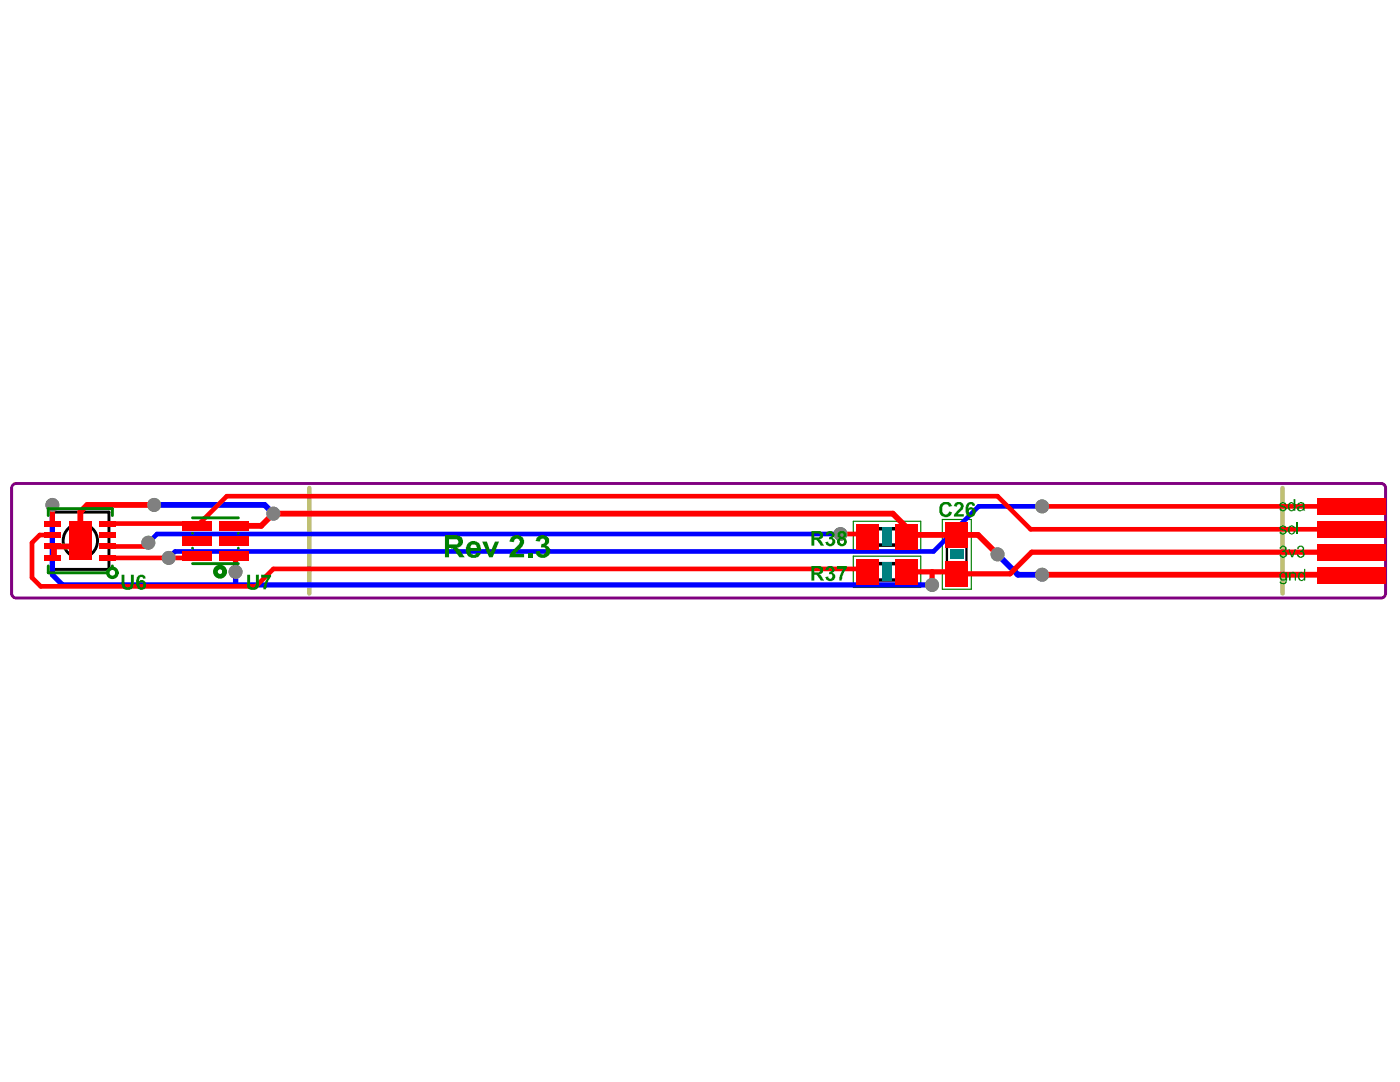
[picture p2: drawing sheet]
<svg xmlns="http://www.w3.org/2000/svg" width="279mm" height="216mm" viewBox="0 0 279 216" stroke-linecap="round" stroke-linejoin="round" font-family="sans-serif">
<path d="M170.3 104h13.5v6.3h-13.5zM170.3 111h13.5v6.2h-13.5zM188.1 103.7h5.7v13.9h-5.7z" fill="none" stroke="#008000" stroke-width=".23"/>
<path d="M175.1 115.7h3.9M175.1 112.5h3.9M175.1 108.8h3.9M175.1 105.5h3.9" fill="none" stroke="#000" stroke-width=".7"/>
<path d="M189 109v3.2M192.9 109v3.2" fill="none" stroke="#000" stroke-width=".46"/>
<g fill="none" stroke="#000" stroke-width=".58">
<path d="M10.3 102.2h11.4v11.4h-11.4z"/>
<circle cx="16" cy="107.9" r="3.4"/>
</g>
<g fill="#000">
<path d="M173.2 112.1h1.9v4h-1.9z" fill-rule="evenodd"/>
<path d="M173.2 105.2h1.9v3.9h-1.9z" fill-rule="evenodd"/>
<path d="M179 112.1h1.9v4h-1.9z" fill-rule="evenodd"/>
<path d="M179 105.2h1.9v3.9h-1.9z" fill-rule="evenodd"/>
<path d="M188.8 112.2h4.3v2.2h-4.3z" fill-rule="evenodd"/>
<path d="M188.8 106.8h4.3v2.3h-4.3z" fill-rule="evenodd"/>
</g>
<g fill="#008080">
<path d="M189.6 109.7h2.7v1.8h-2.7z" fill-rule="evenodd"/>
<path d="M176.1 112.3h1.8v3.6h-1.8z" fill-rule="evenodd"/>
<path d="M176.1 105.3h1.8v3.7h-1.8z" fill-rule="evenodd"/>
</g>
<path d="M2.6 96.7l.6-.2h272.4a.91 .91 0 0 1 .9 .9v21a.91 .91 0 0 1-.9 .9h-272.4a.91 .91 0 0 1-.9-.9v-21z" fill="none" stroke="#800080" stroke-width=".58"/>
<path d="M61.7 97.4v21M256 97.4v21" fill="none" stroke="#c0c073" stroke-width=".91"/>
<path d="M167.7 106.6h-136.4l-1.7 1.7M208 101h-12.7l-9 9h-151.3l-1.3 1.3" fill="none" stroke="#00f" stroke-width=".93"/>
<path d="M10.4 100.8v13.9l2.1 2h173.5M47 114.1v2.6" fill="none" stroke="#00f" stroke-width="1"/>
<path d="M30.8 100.8h22l1.8 1.7M199.1 110.6l4 4.1h4.9" fill="none" stroke="#00f" stroke-width="1.2"/>
<g fill="#808080">
<circle cx="47" cy="114.1" r="1.39"/>
<circle cx="10.4" cy="100.8" r="1.39"/>
<circle cx="33.7" cy="111.3" r="1.39"/>
<circle cx="29.6" cy="108.3" r="1.39"/>
<circle cx="199.1" cy="110.6" r="1.39"/>
<circle cx="167.7" cy="106.6" r="1.39"/>
<circle cx="186" cy="116.7" r="1.39"/>
<circle cx="208" cy="101" r="1.39"/>
<circle cx="208" cy="114.7" r="1.39"/>
<circle cx="30.8" cy="100.8" r="1.39"/>
<circle cx="54.6" cy="102.5" r="1.39"/>
</g>
<path d="M30.8 100.8h-13.4l-1.4 1.3v5.8l-1.1 1.1h-4.1v2.3M46.7 104.9h5.4l2.5-2.4h123.6l2.7 2.7v1.9M181.5 106.7h13.7l3.9 3.9M208 114.7l61.7 .1" fill="none" stroke="#f00" stroke-width="1.2"/>
<path d="M10.5 106.8h-2.6l-1.5 1.5v7l1.7 1.7h43l3.5-3.5h118l.5 .6M21.5 104.5h17.4l.4 .4 6-5.9h153.8l6.6 6.6h64M29.6 108.3l-.7 .7h-7.4M39.3 110.9l-.4 .4h-17.4M167.7 106.6h5.4l.6 .5M208 101h61.7" fill="none" stroke="#f00" stroke-width=".93"/>
<path d="M10.4 100.8v3.3l.4 .4M46.7 110.9l.3 .3v2.9M186 114.1v2.6M269.7 110.2h-63.8l-4.3 4.3h-10.6l-.4-.4h-9.1" fill="none" stroke="#f00" stroke-width="1"/>
<g fill="#808080">
<circle cx="47" cy="114.1" r="1.39"/>
<circle cx="10.4" cy="100.8" r="1.39"/>
<circle cx="33.7" cy="111.3" r="1.39"/>
<circle cx="29.6" cy="108.3" r="1.39"/>
<circle cx="199.1" cy="110.6" r="1.39"/>
<circle cx="167.7" cy="106.6" r="1.39"/>
<circle cx="186" cy="116.7" r="1.39"/>
<circle cx="208" cy="101" r="1.39"/>
<circle cx="208" cy="114.7" r="1.39"/>
<circle cx="30.8" cy="100.8" r="1.39"/>
<circle cx="54.6" cy="102.5" r="1.39"/>
</g>
<g fill="#f00">
<path d="M8.9 110.8h3.2v1.1h-3.2z" fill-rule="evenodd"/>
<path d="M8.9 108.5h3.2v1.1h-3.2z" fill-rule="evenodd"/>
<path d="M8.9 106.2h3.2v1.1h-3.2z" fill-rule="evenodd"/>
<path d="M19.9 106.2h3.2v1.1h-3.2z" fill-rule="evenodd"/>
<path d="M19.9 108.5h3.2v1.1h-3.2z" fill-rule="evenodd"/>
<path d="M19.9 110.8h3.2v1.1h-3.2z" fill-rule="evenodd"/>
<path d="M36.4 107h5.9v1.8h-5.9z" fill-rule="evenodd"/>
<path d="M36.4 110h5.9v1.8h-5.9z" fill-rule="evenodd"/>
<path d="M8.9 103.9h3.2v1.1h-3.2z" fill-rule="evenodd"/>
<path d="M19.9 103.9h3.2v1.1h-3.2z" fill-rule="evenodd"/>
<path d="M36.4 104h5.9v1.8h-5.9z" fill-rule="evenodd"/>
<path d="M43.7 110h5.9v1.8h-5.9z" fill-rule="evenodd"/>
<path d="M43.7 107h5.9v1.8h-5.9z" fill-rule="evenodd"/>
<path d="M262.8 108.6h13.7v3.2h-13.7z" fill-rule="evenodd"/>
<path d="M262.8 99.4h13.7v3.2h-13.7z" fill-rule="evenodd"/>
<path d="M13.7 104h4.6v7.8h-4.6z" fill-rule="evenodd"/>
<path d="M43.7 104h5.9v1.8h-5.9z" fill-rule="evenodd"/>
<path d="M178.6 111.6h4.6v5h-4.6z" fill-rule="evenodd"/>
<path d="M170.9 111.6h4.5v5h-4.5z" fill-rule="evenodd"/>
<path d="M170.9 104.6h4.5v5h-4.5z" fill-rule="evenodd"/>
<path d="M178.6 104.6h4.6v5h-4.6z" fill-rule="evenodd"/>
<path d="M188.7 112h4.5v5h-4.5z" fill-rule="evenodd"/>
<path d="M188.7 104.2h4.5v5h-4.5z" fill-rule="evenodd"/>
<path d="M262.8 113.2h13.7v3.2h-13.7z" fill-rule="evenodd"/>
<path d="M262.8 104h13.7v3.2h-13.7z" fill-rule="evenodd"/>
</g>
<path d="M9.6 102.9v-1.4h12.8v1.4M9.6 112.9v1.4h11.9M22.4 112.9v.5M38.4 106.4h.1M38.4 109.4h.1M38.4 112.5h9.2M38.4 103.3h9.2M47.6 106.4h.1M47.6 109.4h.1" fill="none" stroke="#008000" stroke-width=".58"/>
<g fill="#008000">
<path d="M96.2 108.1h1l.8 2.2 .8-2.2h.8l-1.3 3.1h-.7z"/>
<path d="M101.9 107.3a1.69 1.69 0 0 1 2.6 .2 1.7 1.7 0 0 1-.8 2.1l-.9 .9h1.8v.7h-3l.1-.1a2.72 2.72 0 0 1 1.3-1.9l.5-.7a.45 .45 0 0 0 .2-.7 .54 .54 0 0 0-.7-.3 .54 .54 0 0 0-.4 .6l-.1 .1-.8-.1z"/>
<path d="M105.4 110.4h.8v.8h-.8z"/>
<path d="M107.1 107.3a1.52 1.52 0 0 1 2.5 .3v.7l-.6 .6a1.21 1.21 0 0 1 .8 1.2 1.21 1.21 0 0 1-.9 1.1 1.39 1.39 0 0 1-2-1v-.2l.8-.1v.1a.62 .62 0 0 0 .8 .6 .62 .62 0 0 0 .4-.9 .65 .65 0 0 0-.9-.5l.1-.7a.54 .54 0 0 0 .7-.5 .54 .54 0 0 0-.7-.5v.1h-.3l-.1 .5-.8-.2z"/>
<path d="M164.8 106.3a.98 .98 0 0 1 1.1-.3 .98 .98 0 0 1 .7 .9l-.5 .5a.77 .77 0 0 1 .6 .8 .77 .77 0 0 1-.7 .7v.1h-.6l-.4-.2-.3-.6 .6-.1v.2a.48 .48 0 0 0 .7 .1 .48 .48 0 0 0 .1-.7 .48 .48 0 0 0-.7-.1l.1-.5a.4 .4 0 0 0 .5-.2 .4 .4 0 0 0-.1-.5h-.5l-.1 .4h-.6z"/>
<path d="M255.5 109.1a.67 .67 0 0 1 1-.2 .67 .67 0 0 1 0 1l-.1 .1a.59 .59 0 0 1 .5 .7 .59 .59 0 0 1-.6 .5v.1h-.5v-.1a.44 .44 0 0 1-.4-.6h.2a.47 .47 0 0 0 .7 .3 .47 .47 0 0 0 0-.7h-.5l.3-.3a.43 .43 0 0 0 .3-.5 .43 .43 0 0 0-.6-.3l-.2 .5-.2-.1z"/>
<path d="M257.1 109.6h.3l.3 1h.1v.4l.6-1.4h.2l-.6 1.6h-.3z"/>
<path d="M259 109.1a.68 .68 0 0 1 .9-.2 .68 .68 0 0 1 .2 .9v.1h-.2a.72 .72 0 0 1 .5 .9 .72 .72 0 0 1-.8 .5h-.3v-.1a.44 .44 0 0 1-.4-.6h.2a.49 .49 0 0 0 .8 .4 .49 .49 0 0 0-.1-.8h-.4v-.3a.47 .47 0 0 0 .5-.2 .47 .47 0 0 0 0-.5 .48 .48 0 0 0-.5-.1 .48 .48 0 0 0-.3 .5l-.2-.1z"/>
<path d="M255.6 100.3h.2v-.1l.7 .1 .2 .3-.3 .2-.1-.2a.36 .36 0 0 0-.4-.2 .36 .36 0 0 0-.3 .4l.8 .2v.1a.41 .41 0 0 1 .4 .5 .41 .41 0 0 1-.5 .3v.1l-.8-.1-.1-.5 .3 .2a.37 .37 0 0 0 .5 .2 .37 .37 0 0 0 .2-.5l-.7-.2a.42 .42 0 0 1-.4-.4 .42 .42 0 0 1 .3-.4z"/>
<path d="M24.3 114.7h.5v1.8a.65 .65 0 0 0 .5 .6 .65 .65 0 0 0 .7-.2l.1-2.2h.6v1.7a1.26 1.26 0 0 1-.7 1.2 1.26 1.26 0 0 1-1.4-.1l-.2-.3v-.4h-.1z"/>
<path d="M49.3 114.7h.6v1.6a.63 .63 0 0 0 .2 .8 .63 .63 0 0 0 .9-.1v-.2h.1v-2.1h.6v1.6a1.22 1.22 0 0 1-.9 1.4 1.22 1.22 0 0 1-1.5-.7z"/>
<path d="M52.1 114.7h2v.4l-.2 .4a2.6 2.6 0 0 0-.7 1.9l-.2 .2h-.4l.2-1.4 .6-.9h-1.3z"/>
<path d="M164.8 113.3a.98 .98 0 0 1 1.1-.3 .98 .98 0 0 1 .7 .9l-.5 .4a.77 .77 0 0 1 .6 .8 .77 .77 0 0 1-.7 .7v.2h-.6l-.4-.3-.3-.6 .6-.1v.3a.48 .48 0 0 0 .7 0 .48 .48 0 0 0 .1-.6 .48 .48 0 0 0-.7-.1l.1-.5a.4 .4 0 0 0 .5-.2 .4 .4 0 0 0-.1-.5h-.5l-.1 .4h-.6z"/>
<path d="M167 112.9h2v.5l-.7 .9-.3 1.5h-.5v-.7l.4-.9 .4-.7h-1.3z"/>
<path d="M255.6 104.9l.6-.1v.1l.5 .1v.3l-.3 .1-.1-.1a.36 .36 0 0 0-.4-.2 .36 .36 0 0 0-.3 .3l.8 .2v.1a.41 .41 0 0 1 .4 .5 .41 .41 0 0 1-.5 .4v.1h-.5l-.4-.3v-.3l.3 .1a.37 .37 0 0 0 .5 .2 .37 .37 0 0 0 .2-.4l-.7-.3a.42 .42 0 0 1-.4-.3 .42 .42 0 0 1 .3-.5z"/>
<path d="M257.4 104.9h.1a.81 .81 0 0 1 1 .5h-.3l-.3-.4a.68 .68 0 0 0-.6 .5 .68 .68 0 0 0 .2 .7 .36 .36 0 0 0 .4 .2 .36 .36 0 0 0 .3-.3v-.1h.3v.1a.71 .71 0 0 1-.7 .6 .71 .71 0 0 1-.7-.6h-.1v-.7z"/>
<path d="M88.8 106.8h2a1.42 1.42 0 0 1 1.6 1.5l-.1 .2a1.48 1.48 0 0 1-1.1 .8l.7 .6 .8 1.3h-1l-.7-.9a1.24 1.24 0 0 0-1.4-1v1.9h-.8zM89.6 107.6v1h.8a.68 .68 0 0 0 .8-.1 .68 .68 0 0 0 .2-.8l-.2-.1z"/>
<path d="M93.4 108.3a1.56 1.56 0 0 1 2.4 .3l.2 .7v.6h-2.1a.64 .64 0 0 0 .4 .7 .64 .64 0 0 0 .8-.2v-.1l.9 .1h-.1a1.2 1.2 0 0 1-1.5 .9 1.7 1.7 0 0 1-1.4-1.1 1.7 1.7 0 0 1 .4-1.8zM94.1 108.6l-.2 .4v.3h1.3l-.1-.3a.7 .7 0 0 0-1-.4z"/>
<path d="M161.9 106h1.2a.96 .96 0 0 1 1 .3 .96 .96 0 0 1 .2 1l-.7 .4 .4 .4 .5 .8h-.7l-.8-1.2h-.5v1.2h-.6zM162.5 106.4v.9h.5a.6 .6 0 0 0 .7-.6l-.3-.3z"/>
<path d="M167.2 106.3a1.29 1.29 0 0 1 1.6-.1v.2h.1a.53 .53 0 0 1-.3 .9l-.2 .1a.41 .41 0 0 1 .5 .4 .92 .92 0 0 1-.6 1.2 .92 .92 0 0 1-1.1-.6l-.2-.1a.94 .94 0 0 1 .5-.9v-.1a.53 .53 0 0 1-.3-.9zM167.6 106.8a.4 .4 0 0 0 .8 0 .4 .4 0 0 0-.8 0zM167.7 107.6v.1a.44 .44 0 0 0 .1 .7 .44 .44 0 0 0 .6-.2 .5 .5 0 0 0-.1-.5 .5 .5 0 0 0-.6-.1z"/>
<path d="M257.4 100.3a.55 .55 0 0 1 .8 .1v-.8h.3v2.3h-.3v-.1v.1a.89 .89 0 0 1-1.2-.3 .89 .89 0 0 1 .2-1.2zM257.5 100.5l-.3 .6 .2 .1a.43 .43 0 0 0 .4 .6 .43 .43 0 0 0 .4-.6l.1-.1h-.1a.62 .62 0 0 0-.5-.7z"/>
<path d="M259 100.4l.4-.1v-.1h.5l.5 .3v1.4h.1h-.4v-.1l-.3 .1a.55 .55 0 0 1-.9-.3 .55 .55 0 0 1 .7-.6l.4-.1a.41 .41 0 0 0-.2-.5 .41 .41 0 0 0-.5 .1l-.1 .3h-.3zM259.3 101.2a.35 .35 0 0 0 .1 .5 .35 .35 0 0 0 .5-.1h.1v-.5z"/>
<path d="M27.5 114.9a1 1 0 0 1 1.5 .2l.1 .3-.5 .1a.36 .36 0 0 0-.5-.4 .36 .36 0 0 0-.2 .5h-.2v.4a.77 .77 0 0 1 1.3 .2 .98 .98 0 0 1-.3 1.4 .96 .96 0 0 1-1.4-.8h-.1v-1.1zM27.9 116.3v.2a.46 .46 0 0 0 .1 .6 .46 .46 0 0 0 .6 0v-.2a.47 .47 0 0 0-.4-.7z"/>
<path d="M161.9 112.9h1.2a.96 .96 0 0 1 1 .3 .96 .96 0 0 1 .2 1l-.7 .5 .4 .3 .5 .8h-.7l-.8-1.1h-.5v1.1h-.6zM162.5 113.4v.8h.5a.6 .6 0 0 0 .7-.6l-.3-.2z"/>
</g>
<path d="M258.9 104.2v2.4" fill="none" stroke="#008000" stroke-width=".35"/>
<g fill="#008000">
<path d="M257.2 114.2h.4v.2a.54 .54 0 0 1 .6-.3 .54 .54 0 0 1 .4 .6v1.1h-.2v-1.2l-.4-.3v.1a.41 .41 0 0 0-.4 .5v.9h-.4z"/>
<path d="M187.8 100.5a1.4 1.4 0 0 1 2.1 .3l.1 .2-.7 .1a.59 .59 0 0 0-.6-.5 .59 .59 0 0 0-.5 .5h-.1v.2a1.07 1.07 0 0 0 .8 1.4v-.1a.41 .41 0 0 0 .4-.5l.1-.1 .6 .3a1.31 1.31 0 0 1-1.5 .9 1.31 1.31 0 0 1-1-1.5v-.6z"/>
<path d="M190.7 100.3a1.34 1.34 0 0 1 1.5 .2 1.42 1.42 0 0 1-.7 1.6l-.3 .5h1.1v.5h-2l.1-.1a2.61 2.61 0 0 1 1.3-1.6l.1-.3a.41 .41 0 0 0-.3-.4 .41 .41 0 0 0-.4 .1l-.1 .3-.6-.1 .1-.5z"/>
<path d="M255.7 114.2l.3-.1 .5 .2v-.1h.4v1.6l-.1 .2a.68 .68 0 0 1-.5 .6 .68 .68 0 0 1-.7-.2l-.2-.1v-.2h.3v.2h.1a.46 .46 0 0 0 .6 0 .46 .46 0 0 0 .1-.6 .77 .77 0 0 1-.9 0 .77 .77 0 0 1-.2-.9v-.2zM255.8 114.4a.65 .65 0 0 0-.2 .9 .65 .65 0 0 0 .8 .3v-.2a.56 .56 0 0 0 .1-.7 .56 .56 0 0 0-.7-.3z"/>
<path d="M259.3 114.2l.6-.1 .4 .2v-.8h.2v2.3h-.2v-.1a.62 .62 0 0 1-1.1-.1 .86 .86 0 0 1-.1-1zM259.7 114.3a.87 .87 0 0 0 0 1.4h.1a.69 .69 0 0 0 .5-.6 .69 .69 0 0 0-.4-.7v-.1z"/>
<path d="M193.2 100.3l.3-.1 .8 .1 .4 .6-.6 .1a.35 .35 0 0 0-.4-.4 .35 .35 0 0 0-.3 .4l-.1 .4a.77 .77 0 0 1 1.3 .3 .96 .96 0 0 1-.2 1.2 .96 .96 0 0 1-1.2 .1h-.2a2.51 2.51 0 0 1 0-2.6zM193.5 101.7l-.2 .4h.1a.38 .38 0 0 0 .1 .5 .38 .38 0 0 0 .5 0l.1-.2a.47 .47 0 0 0-.4-.7z"/>
</g>
<circle cx="22.4" cy="114.3" r=".91" fill="none" stroke="#008000" stroke-width=".69"/>
<circle cx="43.9" cy="114.1" r=".93" fill="none" stroke="#008000" stroke-width=".93"/>
</svg>
